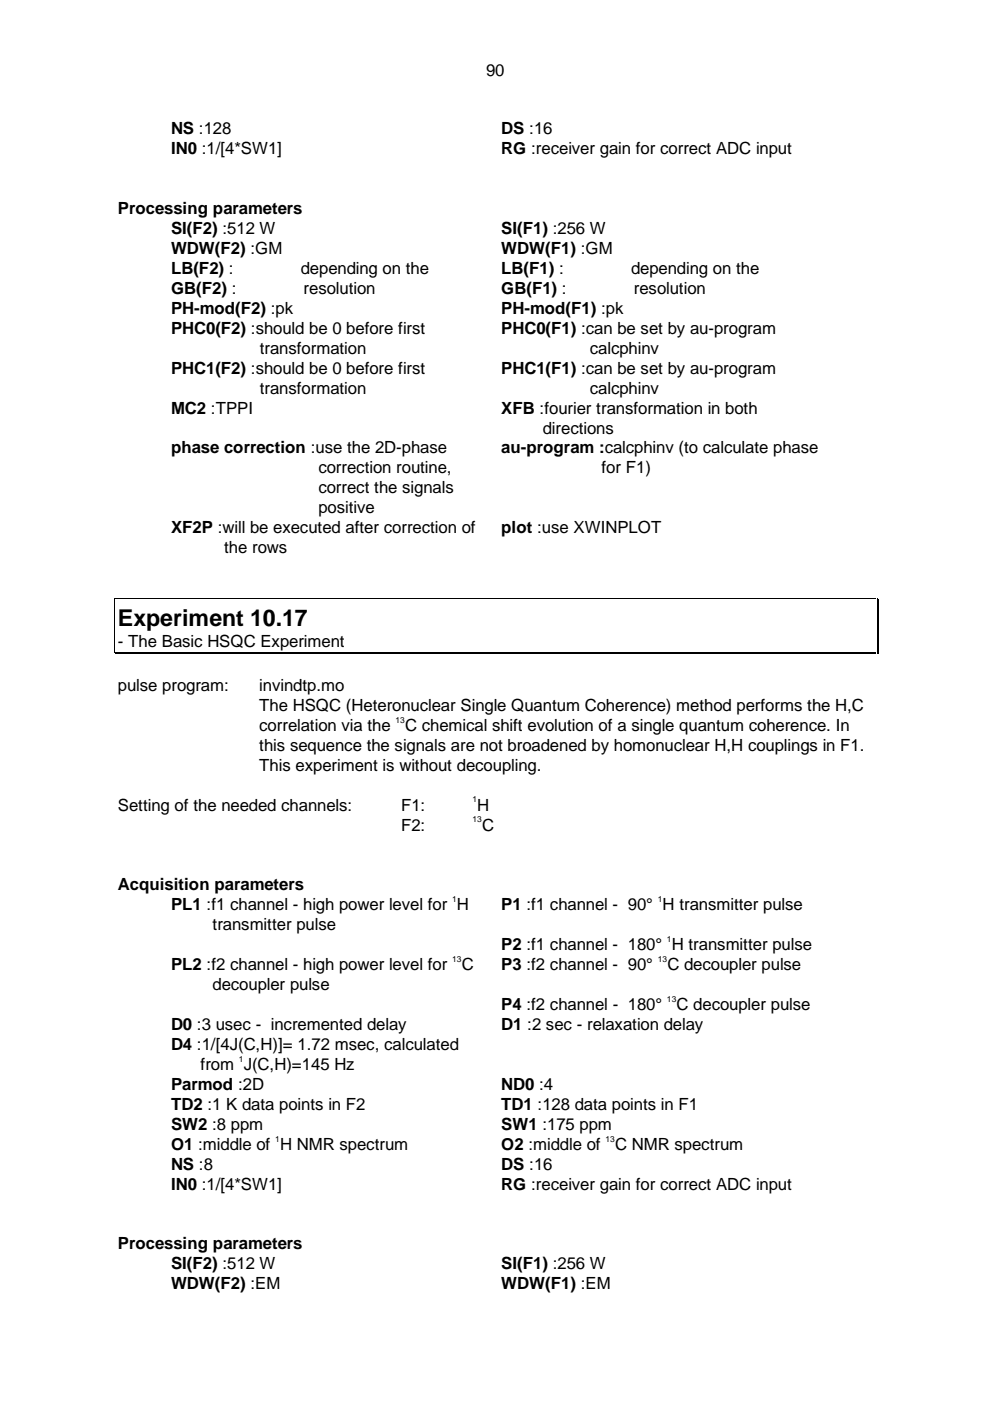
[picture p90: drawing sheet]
<svg xmlns="http://www.w3.org/2000/svg" width="210mm" height="297mm" viewBox="0 0 210 297" stroke-linecap="round" stroke-linejoin="round" font-family="sans-serif">
<defs><g id="words">
<text font-size="4.9" x="25" y="132.6">Experiment 10.17</text>
<g font-size="3.6">
<text x="103.1" y="16.1">90</text>
<text x="36.3" y="28.5">NS :128</text>
<text x="106.3" y="28.5">DS :16</text>
<text x="36.3" y="32.7">IN0 :1/[4*SW1]</text>
<text x="106.3" y="32.7">RG :receiver gain for correct ADC input</text>
<text x="25" y="45.3">Processing parameters</text>
<text x="36.3" y="49.6">SI(F2) :512 W</text>
<text x="36.3" y="53.8">WDW(F2) :GM</text>
<text x="106.3" y="49.6">SI(F1) :256 W</text>
<text x="106.3" y="53.8">WDW(F1) :GM</text>
<text x="36.3" y="58">LB(F2) :</text>
<text x="63.8" y="58">depending on the</text>
<text x="106.3" y="58">LB(F1) :</text>
<text x="133.8" y="58">depending on the</text>
<text x="36.3" y="62.3">GB(F2) :</text>
<text x="64.4" y="62.3">resolution</text>
<text x="106.3" y="62.3">GB(F1) :</text>
<text x="134.4" y="62.3">resolution</text>
<text x="36.3" y="70.7">PHC0(F2) :should be 0 before first</text>
<text x="36.3" y="66.5">PH-mod(F2) :pk</text>
<text x="106.3" y="66.5">PH-mod(F1) :pk</text>
<text x="106.3" y="70.7">PHC0(F1) :can be set by au-program</text>
<text x="55.1" y="75">transformation</text>
<text x="125.1" y="75">calcphinv</text>
<text x="36.3" y="79.2">PHC1(F2) :should be 0 before first</text>
<text x="55.1" y="83.4">transformation</text>
<text x="106.3" y="79.2">PHC1(F1) :can be set by au-program</text>
<text x="125.1" y="83.4">calcphinv</text>
<text x="36.3" y="87.7">MC2 :TPPI</text>
<text x="106.3" y="87.7">XFB :fourier transformation in both</text>
<text x="115.1" y="91.9">directions</text>
<text x="36.3" y="96.1">phase correction :use the 2D-phase</text>
<text x="67.5" y="100.4">correction routine,</text>
<text x="106.3" y="96.1">au-program :calcphinv (to calculate phase</text>
<text x="127.5" y="100.4">for F1)</text>
<text x="67.5" y="104.6">correct the signals</text>
<text x="36.3" y="113.1">XF2P :will be executed after correction of</text>
<text x="67.5" y="108.8">positive</text>
<text x="106.3" y="113.1">plot :use XWINPLOT</text>
<text x="47.5" y="117.3">the rows</text>
<text x="25" y="137.2">- The Basic HSQC Experiment</text>
<text x="25" y="146.5">pulse program:</text>
<text x="55" y="146.5">invindtp.mo</text>
<text x="55" y="150.8">The HSQC (Heteronuclear Single Quantum Coherence) method performs the H,C</text>
<text x="55" y="155">correlation via the</text>
<text x="85.9" y="155">C chemical shift evolution of a single quantum coherence. In</text>
<text x="55" y="159.2">this sequence the signals are not broadened by homonuclear H,H couplings in F1.</text>
<text x="55" y="163.5">This experiment is without decoupling.</text>
<text x="25" y="171.9">Setting of the needed channels:</text>
<text x="85" y="171.9">F1:</text>
<text x="101.2" y="171.9">H</text>
<text x="85" y="176.2">F2:</text>
<text x="102.2" y="176.2">C</text>
<text x="25" y="188.8">Acquisition parameters</text>
<text x="36.3" y="193">PL1 :f1 channel - high power level for H</text>
<text x="45.1" y="197.2">transmitter pulse</text>
<text x="106.3" y="193">P1 :f1 channel - 90° H transmitter pulse</text>
<text x="106.3" y="201.5">P2 :f1 channel - 180° H transmitter pulse</text>
<text x="36.3" y="205.7">PL2 :f2 channel - high power level for</text>
<text x="45.1" y="209.9">decoupler pulse</text>
<text x="97.9" y="205.7">C</text>
<text x="106.3" y="205.7">P3 :f2 channel - 90°</text>
<text x="141.5" y="205.7">C decoupler pulse</text>
<text x="106.3" y="214.2">P4 :f2 channel - 180°</text>
<text x="143.4" y="214.2">C decoupler pulse</text>
<text x="36.3" y="218.4">D0 :3 usec - incremented delay</text>
<text x="106.3" y="218.4">D1 :2 sec - relaxation delay</text>
<text x="36.3" y="222.6">D4 :1/[4J(C,H)]= 1.72 msec, calculated</text>
<text x="42.5" y="226.9">from J(C,H)=145 Hz</text>
<text x="36.3" y="231.1">Parmod :2D</text>
<text x="106.3" y="231.1">ND0 :4</text>
<text x="36.3" y="239.6">SW2 :8 ppm</text>
<text x="36.3" y="235.3">TD2 :1 K data points in F2</text>
<text x="106.3" y="235.3">TD1 :128 data points in F1</text>
<text x="106.3" y="239.6">SW1 :175 ppm</text>
<text x="36.3" y="243.8">O1 :middle of H NMR spectrum</text>
<text x="106.3" y="243.8">O2 :middle of</text>
<text x="130.4" y="243.8">C NMR spectrum</text>
<text x="36.3" y="248">NS :8</text>
<text x="106.3" y="248">DS :16</text>
<text x="36.3" y="252.3">IN0 :1/[4*SW1]</text>
<text x="106.3" y="252.3">RG :receiver gain for correct ADC input</text>
<text x="25" y="264.9">Processing parameters</text>
<text x="36.3" y="269.1">SI(F2) :512 W</text>
<text x="106.3" y="269.1">SI(F1) :256 W</text>
<text x="36.3" y="273.4">WDW(F2) :EM</text>
<text x="106.3" y="273.4">WDW(F1) :EM</text>
</g>
<g font-size="1.8">
<text x="83.8" y="153.2">13</text>
<text x="100.2" y="170.1">1</text>
<text x="100.2" y="174.4">13</text>
<text x="95.9" y="191.2">1</text>
<text x="139.5" y="191.2">1</text>
<text x="95.9" y="203.9">13</text>
<text x="139.5" y="203.9">13</text>
<text x="141.4" y="199.7">1</text>
<text x="141.4" y="212.4">13</text>
<text x="50.7" y="225.1">1</text>
<text x="58.4" y="242">1</text>
<text x="128.4" y="242">13</text>
</g>
</g></defs>
<path d="M24.2 126.8h.2v.2h-.2zM24.2 138.3h.2v.2h-.2zM185.9 126.8h.1v.2h-.1zM185.9 138.6h.4v.1h-.4zM185.9 138.3h.1v.2h-.1zM186.1 138.3h.2v.4h-.2z" fill="#000"/>
<path d="M24.3 127v6.7M24.3 133.7v4.5M24.5 126.9h161.3M24.5 138.4h161.3M24.5 138.6h161.3M185.9 127v6.7M185.9 133.7v4.5M186.2 127v6.7M186.2 133.7v4.5" fill="none" stroke="#000" stroke-width=".21"/>
<use href="#words"/>
</svg>
